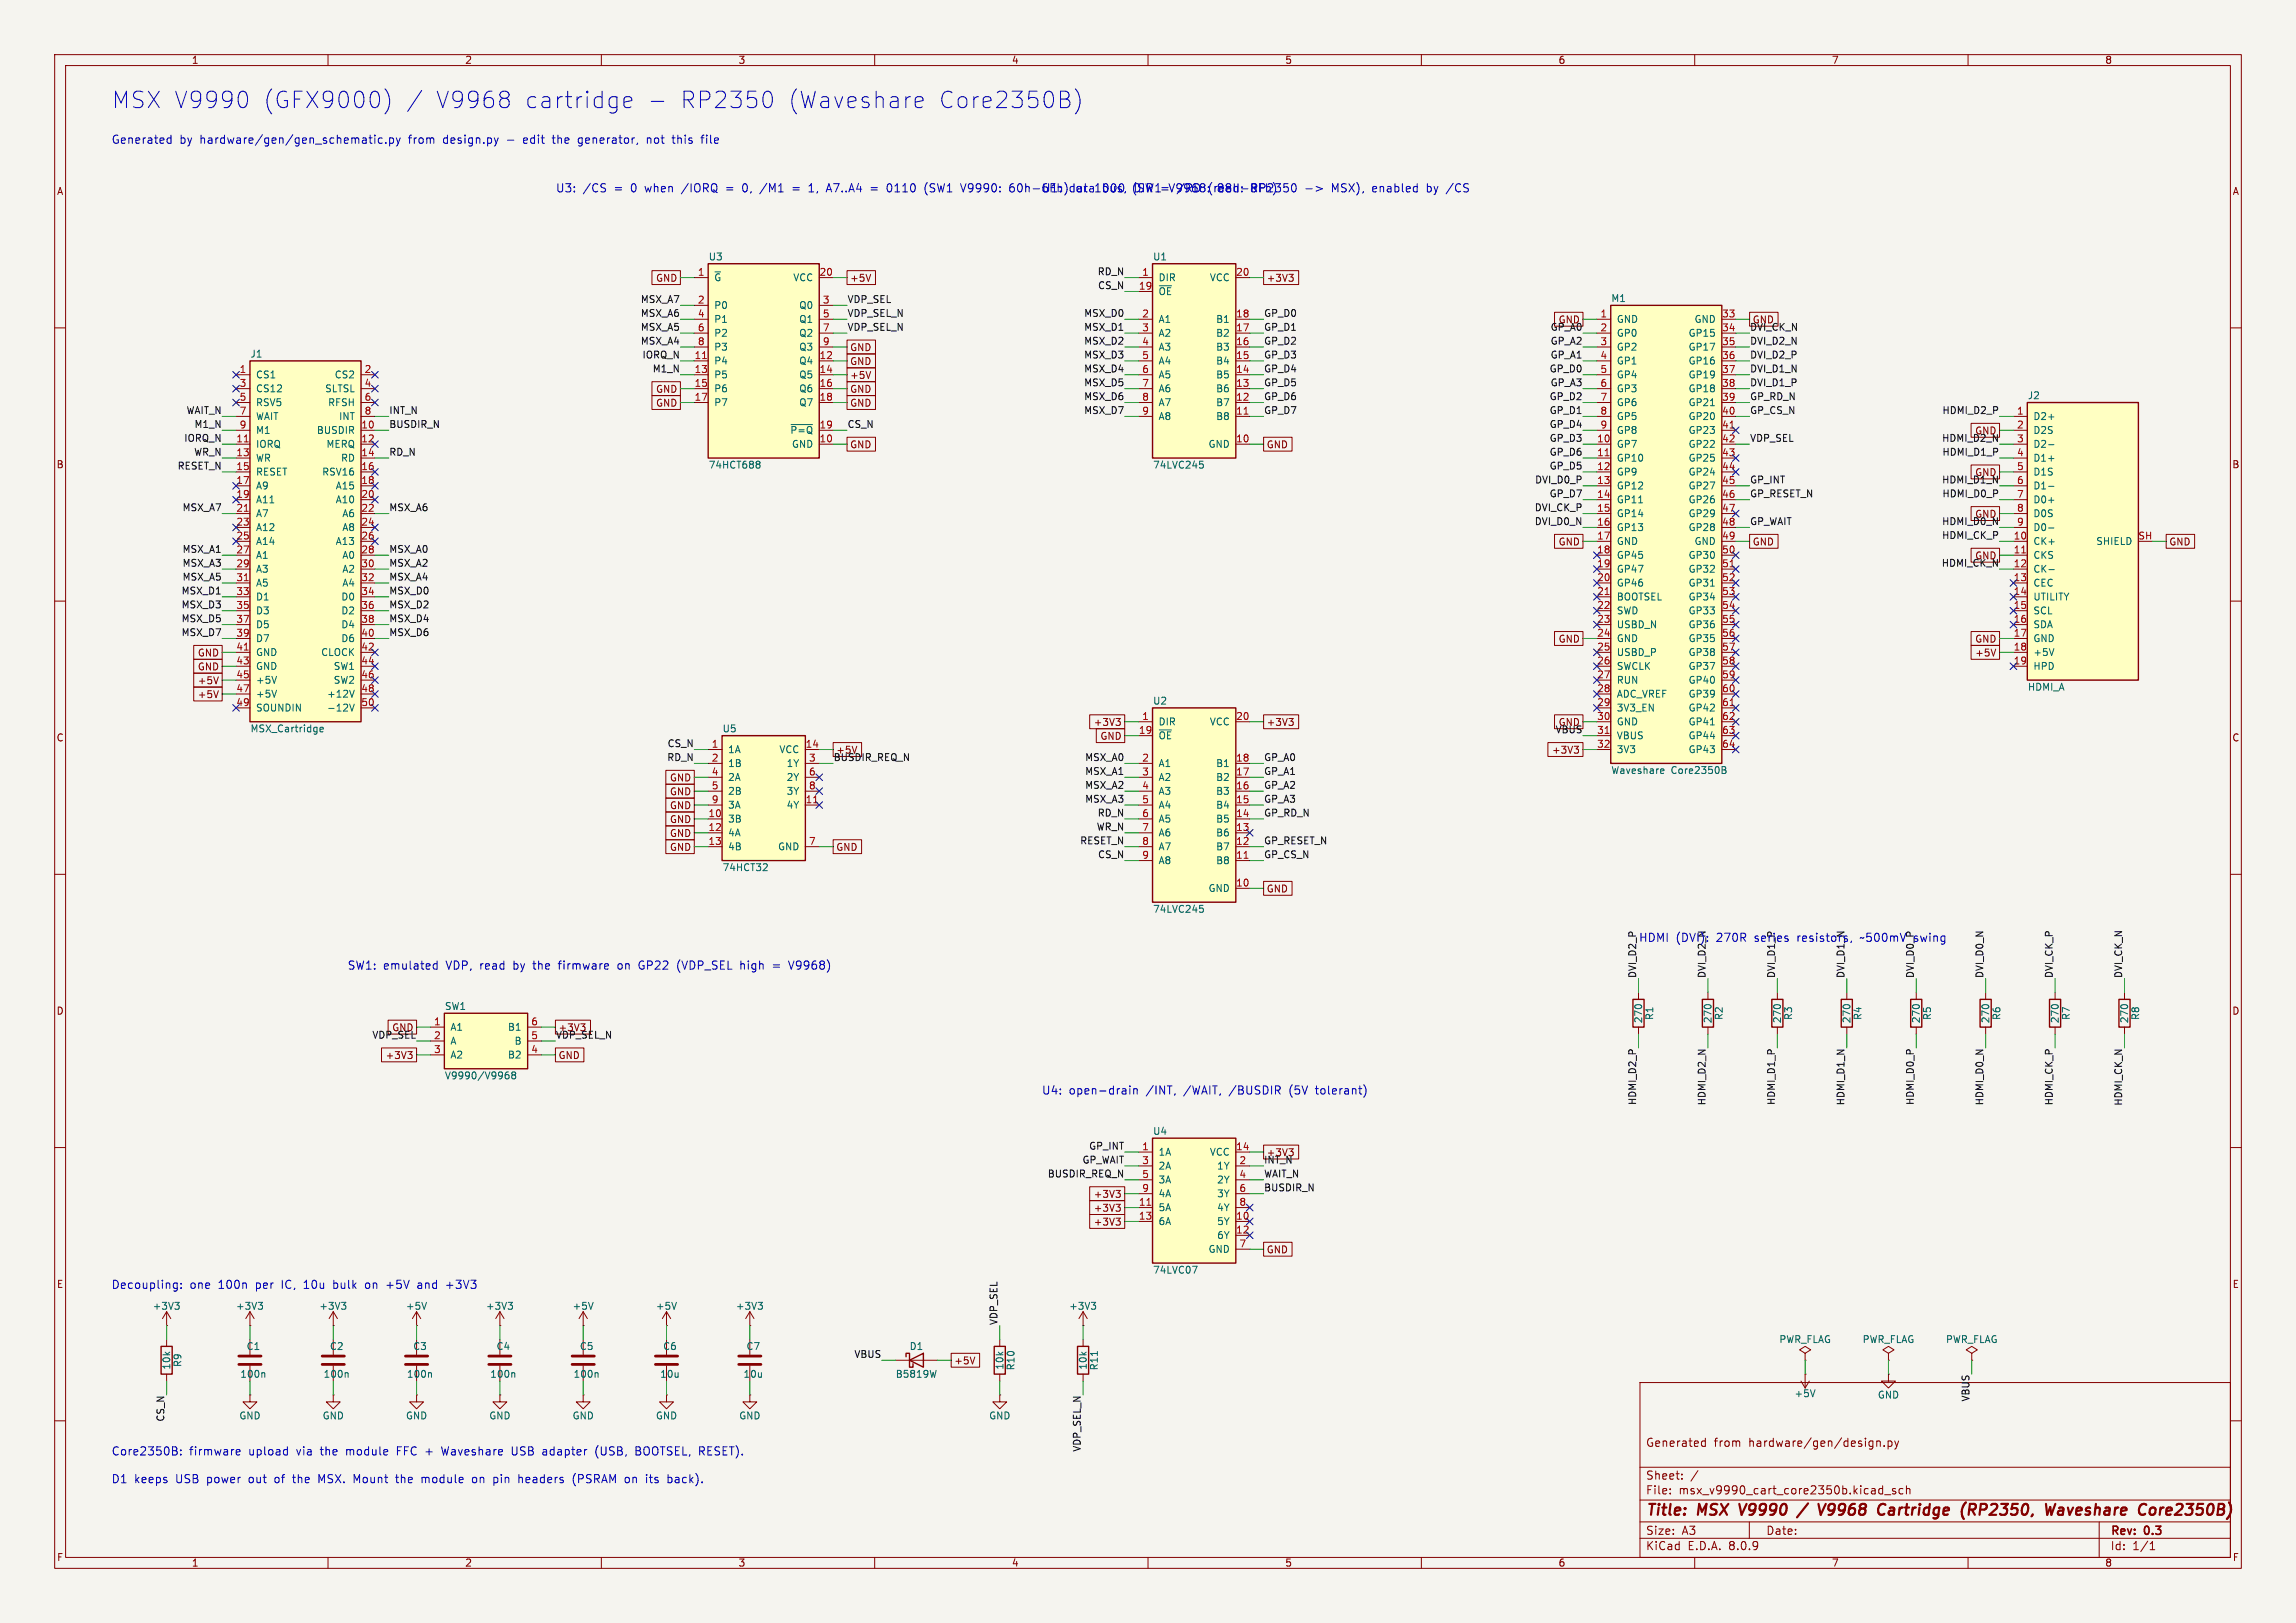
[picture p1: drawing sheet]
<svg xmlns="http://www.w3.org/2000/svg" width="420mm" height="297mm" viewBox="0 0 420 297" stroke-linecap="round" stroke-linejoin="round" font-family="sans-serif">
<defs><g id="words">
<g font-size="4.2" fill="#0000c2">
<text x="20.3" y="20.1">MSX V9990</text>
<text x="47.7" y="20.1">(GFX9000)</text>
<text x="79" y="20.1">V9968</text>
<text x="95.2" y="20.1">cartridge</text>
<text x="123.3" y="20.1">RP2350</text>
<text x="142.9" y="20.1">(Waveshare</text>
<text x="170.3" y="20.1">Core2350B)</text>
</g>
<g font-size="2.8" fill="#840000">
<text x="301" y="277.9">Title:</text>
<text x="310.6" y="277.9">MSX</text>
<text x="319.1" y="277.9">V9990</text>
<text x="335.1" y="277.9">V9968</text>
<text x="346.8" y="277.9">Cartridge</text>
<text x="362.8" y="277.9">(RP2350,</text>
<text x="379.1" y="277.9">Waveshare</text>
<text x="396.9" y="277.9">Core2350B)</text>
</g>
<g font-size="2.1" fill="#0000c2">
<text x="20.3" y="26.4">Generated</text>
<text x="32.8" y="26.4">by</text>
<text x="36.6" y="26.4">hardware/gen/gen_schematic.py</text>
<text x="74.9" y="26.4">from</text>
<text x="81.4" y="26.4">design.py</text>
<text x="93.2" y="26.4">-</text>
<text x="96.3" y="26.4">edit</text>
<text x="101.8" y="26.4">the</text>
<text x="106.6" y="26.4">generator,</text>
<text x="119.4" y="26.4">not</text>
<text x="124.2" y="26.4">this</text>
<text x="129.7" y="26.4">file</text>
<text x="101.6" y="35.3">U3:</text>
<text x="106.6" y="35.3">/CS</text>
<text x="112.4" y="35.3">=</text>
<text x="115.6" y="35.3">0</text>
<text x="118.3" y="35.3">when</text>
<text x="125.2" y="35.3">/IORQ</text>
<text x="133.4" y="35.3">=</text>
<text x="136.6" y="35.3">0,</text>
<text x="140" y="35.3">/M1</text>
<text x="149.2" y="35.3">1,</text>
<text x="152.6" y="35.3">A7..A4</text>
<text x="160.8" y="35.3">=</text>
<text x="163.9" y="35.3">0110</text>
<text x="170.9" y="35.3">(SW1</text>
<text x="177.8" y="35.3">V9990:</text>
<text x="186.8" y="35.3">60h-6Fh)dataor bus,</text>
<text x="190.5" y="35.3">U1:</text>
<text x="202.9" y="35.3">1000DIR =</text>
<text x="209.9" y="35.3">(SW1 /RD</text>
<text x="216.7" y="35.3">V9968:</text>
<text x="221.7" y="35.3">(read:</text>
<text x="225.8" y="35.3">88h-8Fh)</text>
<text x="229.7" y="35.3">RP2350</text>
<text x="239.7" y="35.3">-&gt;</text>
<text x="244.7" y="35.3">MSX),</text>
<text x="252.3" y="35.3">enabled</text>
<text x="262.4" y="35.3">by</text>
<text x="266.2" y="35.3">/CS</text>
<text x="299.7" y="172.5">HDMI (DVI):</text>
<text x="314" y="172.5">270R</text>
<text x="321.1" y="172.5">series</text>
<text x="329.1" y="172.5">resistors,</text>
<text x="340.8" y="172.5">~500mV</text>
<text x="350.7" y="172.5">swing</text>
<text x="63.5" y="177.6">SW1:</text>
<text x="70.1" y="177.6">emulated</text>
<text x="81.7" y="177.6">VDP, read</text>
<text x="94.2" y="177.6">by</text>
<text x="98" y="177.6">the</text>
<text x="102.8" y="177.6">firmware</text>
<text x="113.7" y="177.6">on</text>
<text x="117.8" y="177.6">GP22</text>
<text x="124.9" y="177.6">(VDP_SEL</text>
<text x="136.6" y="177.6">high</text>
<text x="145.9" y="177.6">V9968)</text>
<text x="190.5" y="200.4">U4:</text>
<text x="195.5" y="200.4">open-drain</text>
<text x="209.7" y="200.4">/INT,</text>
<text x="216.8" y="200.4">/WAIT,</text>
<text x="225.2" y="200.4">/BUSDIR</text>
<text x="236.3" y="200.4">(5V</text>
<text x="241.3" y="200.4">tolerant)</text>
<text x="20.3" y="236">Decoupling:</text>
<text x="34.7" y="236">one</text>
<text x="40" y="236">100n</text>
<text x="46.9" y="236">per</text>
<text x="51.8" y="236">IC,</text>
<text x="56" y="236">10u</text>
<text x="61.5" y="236">bulk</text>
<text x="67.6" y="236">on</text>
<text x="71.6" y="236">+5V</text>
<text x="77.4" y="236">and</text>
<text x="82.8" y="236">+3V3</text>
<text x="20.3" y="266.4">Core2350B:</text>
<text x="34.6" y="266.4">firmware</text>
<text x="45.6" y="266.4">upload</text>
<text x="54.4" y="266.4">via</text>
<text x="58.9" y="266.4">the</text>
<text x="63.7" y="266.4">module</text>
<text x="73.2" y="266.4">FFC +</text>
<text x="81.7" y="266.4">Waveshare</text>
<text x="94.7" y="266.4">USB</text>
<text x="100.5" y="266.4">adapter</text>
<text x="110.3" y="266.4">(USB,</text>
<text x="117.8" y="266.4">BOOTSEL, RESET).</text>
<text x="20.3" y="271.5">D1</text>
<text x="24.5" y="271.5">keeps</text>
<text x="32.2" y="271.5">USB</text>
<text x="38" y="271.5">power</text>
<text x="45.8" y="271.5">out</text>
<text x="50.7" y="271.5">of</text>
<text x="54.2" y="271.5">the</text>
<text x="59" y="271.5">MSX.</text>
<text x="65.6" y="271.5">Mount</text>
<text x="73.5" y="271.5">the</text>
<text x="78.3" y="271.5">module</text>
<text x="87.8" y="271.5">on</text>
<text x="91.8" y="271.5">pin</text>
<text x="96.5" y="271.5">headers</text>
<text x="106.6" y="271.5">(PSRAM</text>
<text x="116.3" y="271.5">on</text>
<text x="120.3" y="271.5">its</text>
<text x="124.4" y="271.5">back).</text>
</g>
<g font-size="2.1" fill="#840000">
<text x="301" y="265">Generated</text>
<text x="313.5" y="265">from</text>
<text x="319.9" y="265">hardware/gen/design.py</text>
<text x="301" y="273.7">File:</text>
<text x="301" y="271">Sheet:</text>
<text x="307.1" y="273.7">msx_v9990_cart_core2350b.kicad_sch</text>
<text x="301" y="281.1">Size:</text>
<text x="307.6" y="281.1">A3</text>
<text x="323" y="281.1">Date:</text>
<text x="386" y="281.3">Rev:</text>
<text x="392.4" y="281.3">0.3</text>
<text x="301" y="283.9">KiCad</text>
<text x="308.7" y="283.9">E.D.A.</text>
<text x="316.3" y="283.9">8.0.9</text>
<text x="386" y="283.9">Id:</text>
<text x="390.1" y="283.9">1/1</text>
</g>
<g font-size="1.8" fill="#840000">
<text x="35" y="11.9">1</text>
<text x="85" y="11.9">2</text>
<text x="135" y="11.9">3</text>
<text x="185" y="11.9">4</text>
<text x="235" y="11.9">5</text>
<text x="285" y="11.9">6</text>
<text x="335" y="11.9">7</text>
<text x="385" y="11.9">8</text>
<text x="10.3" y="35.9">A</text>
<text x="408.3" y="35.9">A</text>
<text x="119.9" y="51.8">GND</text>
<text x="155.4" y="51.8">+5V</text>
<text x="231.6" y="51.8">+3V3</text>
<text x="155.4" y="64.5">GND</text>
<text x="155.4" y="67">GND</text>
<text x="155.4" y="69.5">+5V</text>
<text x="119.9" y="72.1">GND</text>
<text x="119.9" y="74.6">GND</text>
<text x="155.4" y="74.6">GND</text>
<text x="155.4" y="72.1">GND</text>
<text x="155.4" y="82.2">GND</text>
<text x="231.6" y="82.2">GND</text>
<text x="10.3" y="85.9">B</text>
<text x="408.2" y="85.9">B</text>
<text x="285" y="100">GND</text>
<text x="320.5" y="100">GND</text>
<text x="396.7" y="100">GND</text>
<text x="285" y="117.8">GND</text>
<text x="361.2" y="117.8">GND</text>
<text x="36.1" y="125.4">+5V</text>
<text x="36.1" y="122.9">GND</text>
<text x="36.1" y="120.3">GND</text>
<text x="361.2" y="120.3">+5V</text>
<text x="36.1" y="128">+5V</text>
<text x="10.3" y="135.9">C</text>
<text x="200" y="133">+3V3</text>
<text x="201.2" y="135.6">GND</text>
<text x="231.6" y="133">+3V3</text>
<text x="408.2" y="135.9">C</text>
<text x="122.4" y="143.2">GND</text>
<text x="283.8" y="138.1">+3V3</text>
<text x="122.4" y="148.3">GND</text>
<text x="122.4" y="145.7">GND</text>
<text x="122.4" y="155.9">GND</text>
<text x="122.4" y="153.4">GND</text>
<text x="122.4" y="150.8">GND</text>
<text x="152.9" y="155.9">GND</text>
<text x="231.6" y="163.5">GND</text>
<text x="10.3" y="185.9">D</text>
<text x="408.2" y="185.9">D</text>
<text x="70.4" y="194">+3V3</text>
<text x="102.1" y="194">GND</text>
<text x="200" y="221.9">+3V3</text>
<text x="200" y="219.4">+3V3</text>
<text x="200" y="224.5">+3V3</text>
<text x="231.6" y="229.6">GND</text>
<text x="10.3" y="235.9">E</text>
<text x="408.3" y="235.9">E</text>
<text x="174.5" y="249.9">+5V</text>
<text x="10.3" y="285.9">F</text>
<text x="35" y="286.9">1</text>
<text x="85" y="286.9">2</text>
<text x="135" y="286.9">3</text>
<text x="185" y="286.9">4</text>
<text x="235" y="286.9">5</text>
<text x="285" y="286.9">6</text>
<text x="335" y="286.9">7</text>
<text x="385" y="286.9">8</text>
<text x="408.3" y="285.9">F</text>
</g>
<g font-size="1.8" fill="#006464">
<text x="129.5" y="47.9">U3</text>
<text x="210.8" y="47.9">U1</text>
<text x="130.6" y="51.7">~{G}</text>
<text x="145" y="51.7">VCC</text>
<text x="211.8" y="51.7">DIR</text>
<text x="221.2" y="51.7">VCC</text>
<text x="130.6" y="56.7">P0</text>
<text x="130.6" y="59.3">P1</text>
<text x="146.1" y="56.7">Q0</text>
<text x="146.1" y="59.3">Q1</text>
<text x="211.8" y="54.2">~{OE}</text>
<text x="211.8" y="59.3">A1</text>
<text x="222.4" y="59.3">B1</text>
<text x="294.6" y="55.5">M1</text>
<text x="295.7" y="59.3">GND</text>
<text x="309.9" y="59.3">GND</text>
<text x="45.7" y="65.6">J1</text>
<text x="130.6" y="61.8">P2</text>
<text x="130.6" y="64.4">P3</text>
<text x="146.1" y="61.8">Q2</text>
<text x="146.1" y="64.4">Q3</text>
<text x="211.8" y="61.8">A2</text>
<text x="211.8" y="64.4">A3</text>
<text x="222.4" y="64.4">B3</text>
<text x="222.4" y="61.8">B2</text>
<text x="295.7" y="61.8">GP0</text>
<text x="295.7" y="64.4">GP2</text>
<text x="308.8" y="61.8">GP15</text>
<text x="308.8" y="64.4">GP17</text>
<text x="46.7" y="69.4">CS1</text>
<text x="46.7" y="72">CS12</text>
<text x="59.4" y="72">SLTSL</text>
<text x="61.1" y="69.4">CS2</text>
<text x="130.6" y="66.9">P4</text>
<text x="130.6" y="69.4">P5</text>
<text x="130.6" y="72">P6</text>
<text x="146.1" y="66.9">Q4</text>
<text x="146.1" y="69.4">Q5</text>
<text x="146.1" y="72">Q6</text>
<text x="211.8" y="66.9">A4</text>
<text x="211.8" y="69.4">A5</text>
<text x="211.8" y="72">A6</text>
<text x="222.4" y="72">B6</text>
<text x="222.4" y="69.4">B5</text>
<text x="222.4" y="66.9">B4</text>
<text x="295.7" y="66.9">GP1</text>
<text x="295.7" y="69.4">GP4</text>
<text x="295.7" y="72">GP3</text>
<text x="308.8" y="66.9">GP16</text>
<text x="308.8" y="69.4">GP19</text>
<text x="308.8" y="72">GP18</text>
<text x="46.7" y="74.5">RSV5</text>
<text x="46.7" y="77.1">WAIT</text>
<text x="59.9" y="74.5">RFSH</text>
<text x="61.9" y="77.1">INT</text>
<text x="130.6" y="74.5">P7</text>
<text x="146.1" y="74.5">Q7</text>
<text x="211.8" y="74.5">A7</text>
<text x="211.8" y="77.1">A8</text>
<text x="222.4" y="77.1">B8</text>
<text x="222.4" y="74.5">B7</text>
<text x="295.7" y="74.5">GP6</text>
<text x="295.7" y="77.1">GP5</text>
<text x="308.8" y="74.5">GP21</text>
<text x="308.8" y="77.1">GP20</text>
<text x="370.8" y="73.3">J2</text>
<text x="371.9" y="77.1">D2+</text>
<text x="46.7" y="82.1">IORQ</text>
<text x="46.7" y="79.6">M1</text>
<text x="57.9" y="79.6">BUSDIR</text>
<text x="59.6" y="82.1">MERQ</text>
<text x="144.5" y="79.6">~{P=Q}</text>
<text x="144.8" y="82.1">GND</text>
<text x="221" y="82.1">GND</text>
<text x="295.7" y="82.1">GP7</text>
<text x="295.7" y="79.6">GP8</text>
<text x="308.8" y="79.6">GP23</text>
<text x="308.8" y="82.1">GP22</text>
<text x="371.9" y="79.6">D2S</text>
<text x="371.9" y="82.1">D2-</text>
<text x="46.7" y="84.7">WR</text>
<text x="46.7" y="87.2">RESET</text>
<text x="46.7" y="89.8">A9</text>
<text x="58.8" y="87.2">RSV16</text>
<text x="61.3" y="89.8">A15</text>
<text x="62.3" y="84.7">RD</text>
<text x="129.5" y="86">74HCT688</text>
<text x="210.8" y="86">74LVC245</text>
<text x="295.7" y="84.7">GP10</text>
<text x="295.7" y="87.2">GP9</text>
<text x="295.7" y="89.8">GP12</text>
<text x="308.8" y="84.7">GP25</text>
<text x="308.8" y="87.2">GP24</text>
<text x="308.8" y="89.8">GP27</text>
<text x="371.9" y="84.7">D1+</text>
<text x="371.9" y="87.2">D1S</text>
<text x="371.9" y="89.8">D1-</text>
<text x="46.7" y="92.3">A11</text>
<text x="46.7" y="94.8">A7</text>
<text x="61.3" y="92.3">A10</text>
<text x="62.5" y="94.8">A6</text>
<text x="295.7" y="92.3">GP11</text>
<text x="295.7" y="94.8">GP14</text>
<text x="308.8" y="92.3">GP26</text>
<text x="308.8" y="94.8">GP29</text>
<text x="371.9" y="92.3">D0+</text>
<text x="371.9" y="94.8">D0S</text>
<text x="46.7" y="97.4">A12</text>
<text x="46.7" y="99.9">A14</text>
<text x="61.3" y="99.9">A13</text>
<text x="62.5" y="97.4">A8</text>
<text x="295.7" y="97.4">GP13</text>
<text x="295.7" y="99.9">GND</text>
<text x="308.8" y="97.4">GP28</text>
<text x="309.9" y="99.9">GND</text>
<text x="371.9" y="99.9">CK+</text>
<text x="371.9" y="97.4">D0-</text>
<text x="383.3" y="99.9">SHIELD</text>
<text x="46.7" y="102.5">A1</text>
<text x="46.7" y="105">A3</text>
<text x="46.7" y="107.5">A5</text>
<text x="62.5" y="102.5">A0</text>
<text x="62.5" y="105">A2</text>
<text x="62.5" y="107.5">A4</text>
<text x="295.7" y="102.5">GP45</text>
<text x="295.7" y="105">GP47</text>
<text x="295.7" y="107.5">GP46</text>
<text x="308.8" y="102.5">GP30</text>
<text x="308.8" y="105">GP32</text>
<text x="308.8" y="107.5">GP31</text>
<text x="371.9" y="102.5">CKS</text>
<text x="371.9" y="105">CK-</text>
<text x="371.9" y="107.5">CEC</text>
<text x="46.7" y="110.1">D1</text>
<text x="46.7" y="112.6">D3</text>
<text x="62.3" y="110.1">D0</text>
<text x="62.3" y="112.6">D2</text>
<text x="295.7" y="110.1">BOOTSEL</text>
<text x="295.7" y="112.6">SWD</text>
<text x="308.8" y="110.1">GP34</text>
<text x="308.8" y="112.6">GP33</text>
<text x="371.9" y="110.1">UTILITY</text>
<text x="371.9" y="112.6">SCL</text>
<text x="46.7" y="115.2">D5</text>
<text x="46.7" y="117.7">D7</text>
<text x="62.3" y="115.2">D4</text>
<text x="62.3" y="117.7">D6</text>
<text x="295.7" y="115.2">USBD_N</text>
<text x="295.7" y="117.7">GND</text>
<text x="308.8" y="115.2">GP36</text>
<text x="308.8" y="117.7">GP35</text>
<text x="371.9" y="115.2">SDA</text>
<text x="371.9" y="117.7">GND</text>
<text x="46.7" y="120.2">GND</text>
<text x="46.7" y="122.8">GND</text>
<text x="46.7" y="125.3">+5V</text>
<text x="58.7" y="120.2">CLOCK</text>
<text x="61" y="122.8">SW1</text>
<text x="61" y="125.3">SW2</text>
<text x="295.7" y="120.2">USBD_P</text>
<text x="295.7" y="122.8">SWCLK</text>
<text x="295.7" y="125.3">RUN</text>
<text x="308.8" y="120.2">GP38</text>
<text x="308.8" y="122.8">GP37</text>
<text x="308.8" y="125.3">GP40</text>
<text x="371.9" y="120.2">+5V</text>
<text x="371.9" y="122.8">HPD</text>
<text x="46.7" y="127.9">+5V</text>
<text x="46.7" y="130.4">SOUNDIN</text>
<text x="59.7" y="127.9">+12V</text>
<text x="59.7" y="130.4">-12V</text>
<text x="210.8" y="129.1">U2</text>
<text x="295.7" y="127.9">ADC_VREF</text>
<text x="295.7" y="130.4">3V3_EN</text>
<text x="308.8" y="127.9">GP39</text>
<text x="308.8" y="130.4">GP42</text>
<text x="370.8" y="126.6">HDMI_A</text>
<text x="45.7" y="134.2">MSX_Cartridge</text>
<text x="132.1" y="134.2">U5</text>
<text x="211.8" y="132.9">DIR</text>
<text x="211.8" y="135.5">~{OE}</text>
<text x="221.2" y="132.9">VCC</text>
<text x="295.7" y="132.9">GND</text>
<text x="295.7" y="135.5">VBUS</text>
<text x="308.8" y="132.9">GP41</text>
<text x="308.8" y="135.5">GP44</text>
<text x="133.1" y="138">1A</text>
<text x="133.1" y="140.6">1B</text>
<text x="133.1" y="143.1">2A</text>
<text x="142.5" y="138">VCC</text>
<text x="143.8" y="140.6">1Y</text>
<text x="143.8" y="143.1">2Y</text>
<text x="211.8" y="140.6">A1</text>
<text x="211.8" y="143.1">A2</text>
<text x="222.4" y="143.1">B2</text>
<text x="222.4" y="140.6">B1</text>
<text x="294.6" y="141.8">Waveshare</text>
<text x="295.7" y="138">3V3</text>
<text x="305.7" y="141.8">Core2350B</text>
<text x="308.8" y="138">GP43</text>
<text x="133.1" y="145.6">2B</text>
<text x="133.1" y="148.2">3A</text>
<text x="143.8" y="148.2">4Y</text>
<text x="143.8" y="145.6">3Y</text>
<text x="211.8" y="145.6">A3</text>
<text x="211.8" y="148.2">A4</text>
<text x="222.4" y="148.2">B4</text>
<text x="222.4" y="145.6">B3</text>
<text x="133.1" y="150.7">3B</text>
<text x="133.1" y="153.3">4A</text>
<text x="133.1" y="155.8">4B</text>
<text x="142.2" y="155.8">GND</text>
<text x="211.8" y="150.7">A5</text>
<text x="211.8" y="153.3">A6</text>
<text x="211.8" y="155.8">A7</text>
<text x="222.4" y="155.8">B7</text>
<text x="222.4" y="153.3">B6</text>
<text x="222.4" y="150.7">B5</text>
<text x="132.1" y="159.6">74HCT32</text>
<text x="211.8" y="158.3">A8</text>
<text x="222.4" y="158.3">B8</text>
<text x="210.8" y="167.2">74LVC245</text>
<text x="221" y="163.4">GND</text>
<text x="81.3" y="185">SW1</text>
<text x="82.3" y="188.8">A1</text>
<text x="82.3" y="191.4">A</text>
<text x="92.8" y="188.8">B1</text>
<text x="94" y="191.4">B</text>
<text x="300.6" y="187.3" transform="rotate(-90 300.6 187.3)">270</text>
<text x="302.6" y="186.8" transform="rotate(-90 302.6 186.8)">R1</text>
<text x="313.3" y="187.3" transform="rotate(-90 313.3 187.3)">270</text>
<text x="315.3" y="186.8" transform="rotate(-90 315.3 186.8)">R2</text>
<text x="326" y="187.3" transform="rotate(-90 326 187.3)">270</text>
<text x="328" y="186.8" transform="rotate(-90 328 186.8)">R3</text>
<text x="338.7" y="187.3" transform="rotate(-90 338.7 187.3)">270</text>
<text x="340.7" y="186.8" transform="rotate(-90 340.7 186.8)">R4</text>
<text x="351.4" y="187.3" transform="rotate(-90 351.4 187.3)">270</text>
<text x="353.4" y="186.8" transform="rotate(-90 353.4 186.8)">R5</text>
<text x="364.1" y="187.3" transform="rotate(-90 364.1 187.3)">270</text>
<text x="366.1" y="186.8" transform="rotate(-90 366.1 186.8)">R6</text>
<text x="376.8" y="187.3" transform="rotate(-90 376.8 187.3)">270</text>
<text x="378.8" y="186.8" transform="rotate(-90 378.8 186.8)">R7</text>
<text x="389.5" y="187.3" transform="rotate(-90 389.5 187.3)">270</text>
<text x="391.5" y="186.8" transform="rotate(-90 391.5 186.8)">R8</text>
<text x="81.3" y="197.7">V9990/V9968</text>
<text x="82.3" y="193.9">A2</text>
<text x="92.8" y="193.9">B2</text>
<text x="210.8" y="207.9">U4</text>
<text x="211.8" y="211.7">1A</text>
<text x="211.8" y="214.2">2A</text>
<text x="221.2" y="211.7">VCC</text>
<text x="222.5" y="214.2">1Y</text>
<text x="211.8" y="221.8">5A</text>
<text x="211.8" y="216.8">3A</text>
<text x="211.8" y="219.3">4A</text>
<text x="222.5" y="216.8">2Y</text>
<text x="222.5" y="219.3">3Y</text>
<text x="222.5" y="221.8">4Y</text>
<text x="211.8" y="224.4">6A</text>
<text x="222.5" y="224.4">5Y</text>
<text x="222.5" y="226.9">6Y</text>
<text x="210.8" y="233.3">74LVC07</text>
<text x="221" y="229.5">GND</text>
<text x="27.8" y="239.9">+3V3</text>
<text x="43.1" y="239.9">+3V3</text>
<text x="58.3" y="239.9">+3V3</text>
<text x="74.2" y="239.9">+5V</text>
<text x="88.8" y="239.9">+3V3</text>
<text x="104.6" y="239.9">+5V</text>
<text x="119.9" y="239.9">+5V</text>
<text x="134.5" y="239.9">+3V3</text>
<text x="195.5" y="239.9">+3V3</text>
<text x="325.4" y="246">PWR_FLAG</text>
<text x="340.6" y="246">PWR_FLAG</text>
<text x="355.9" y="246">PWR_FLAG</text>
<text x="31.3" y="250.7" transform="rotate(-90 31.3 250.7)">10k</text>
<text x="33.4" y="250.3" transform="rotate(-90 33.4 250.3)">R9</text>
<text x="45" y="247.2">C1</text>
<text x="60.3" y="247.2">C2</text>
<text x="75.5" y="247.2">C3</text>
<text x="90.7" y="247.2">C4</text>
<text x="106" y="247.2">C5</text>
<text x="121.2" y="247.2">C6</text>
<text x="136.5" y="247.2">C7</text>
<text x="166.3" y="247.2">D1</text>
<text x="183.7" y="250.7" transform="rotate(-90 183.7 250.7)">10k</text>
<text x="185.8" y="250.9" transform="rotate(-90 185.8 250.9)">R10</text>
<text x="199" y="250.7" transform="rotate(-90 199 250.7)">10k</text>
<text x="201" y="250.9" transform="rotate(-90 201 250.9)">R11</text>
<text x="43.9" y="252.3">100n</text>
<text x="59.1" y="252.3">100n</text>
<text x="74.3" y="252.3">100n</text>
<text x="89.6" y="252.3">100n</text>
<text x="104.8" y="252.3">100n</text>
<text x="120.7" y="252.3">10u</text>
<text x="135.9" y="252.3">10u</text>
<text x="163.8" y="252.3">B5819W</text>
<text x="328.2" y="255.9">+5V</text>
<text x="343.4" y="256.1">GND</text>
<text x="43.7" y="259.9">GND</text>
<text x="58.9" y="259.9">GND</text>
<text x="74.2" y="259.9">GND</text>
<text x="89.4" y="259.9">GND</text>
<text x="104.6" y="259.9">GND</text>
<text x="119.9" y="259.9">GND</text>
<text x="135.1" y="259.9">GND</text>
<text x="180.8" y="259.9">GND</text>
</g>
<g font-size="1.8" fill="#a90000">
<text x="127.6" y="50.5">1</text>
<text x="149.8" y="50.5">20</text>
<text x="208.2" y="53.1">19</text>
<text x="208.8" y="50.5">1</text>
<text x="226" y="50.5">20</text>
<text x="127.6" y="55.6">2</text>
<text x="127.6" y="58.2">4</text>
<text x="150.4" y="55.6">3</text>
<text x="150.4" y="58.2">5</text>
<text x="208.8" y="58.2">2</text>
<text x="226" y="58.2">18</text>
<text x="292.7" y="58.2">1</text>
<text x="314.9" y="58.2">33</text>
<text x="127" y="65.8">11</text>
<text x="127.6" y="60.7">6</text>
<text x="127.6" y="63.2">8</text>
<text x="149.8" y="65.8">12</text>
<text x="150.4" y="60.7">7</text>
<text x="150.4" y="63.2">9</text>
<text x="208.8" y="60.7">3</text>
<text x="208.8" y="63.2">4</text>
<text x="208.8" y="65.8">5</text>
<text x="226" y="65.8">15</text>
<text x="226" y="63.2">16</text>
<text x="226" y="60.7">17</text>
<text x="292.7" y="60.7">2</text>
<text x="292.7" y="63.2">3</text>
<text x="292.7" y="65.8">4</text>
<text x="314.9" y="60.7">34</text>
<text x="314.9" y="63.2">35</text>
<text x="314.9" y="65.8">36</text>
<text x="43.7" y="68.3">1</text>
<text x="43.7" y="70.9">3</text>
<text x="66.6" y="68.3">2</text>
<text x="66.6" y="70.9">4</text>
<text x="127" y="68.3">13</text>
<text x="127" y="70.9">15</text>
<text x="149.8" y="68.3">14</text>
<text x="149.8" y="70.9">16</text>
<text x="208.8" y="68.3">6</text>
<text x="208.8" y="70.9">7</text>
<text x="226" y="70.9">13</text>
<text x="226" y="68.3">14</text>
<text x="292.7" y="68.3">5</text>
<text x="292.7" y="70.9">6</text>
<text x="314.9" y="68.3">37</text>
<text x="314.9" y="70.9">38</text>
<text x="43.7" y="73.4">5</text>
<text x="43.7" y="75.9">7</text>
<text x="66.6" y="73.4">6</text>
<text x="66.6" y="75.9">8</text>
<text x="127" y="73.4">17</text>
<text x="149.8" y="73.4">18</text>
<text x="208.8" y="73.4">8</text>
<text x="208.8" y="75.9">9</text>
<text x="226" y="75.9">11</text>
<text x="226" y="73.4">12</text>
<text x="292.7" y="73.4">7</text>
<text x="292.7" y="75.9">8</text>
<text x="314.9" y="73.4">39</text>
<text x="314.9" y="75.9">40</text>
<text x="368.9" y="75.9">1</text>
<text x="43.1" y="81">11</text>
<text x="43.1" y="83.6">13</text>
<text x="43.7" y="78.5">9</text>
<text x="66" y="78.5">10</text>
<text x="66" y="81">12</text>
<text x="66" y="83.6">14</text>
<text x="149.8" y="81">10</text>
<text x="149.8" y="78.5">19</text>
<text x="226" y="81">10</text>
<text x="292.1" y="81">10</text>
<text x="292.1" y="83.6">11</text>
<text x="292.7" y="78.5">9</text>
<text x="314.9" y="78.5">41</text>
<text x="314.9" y="81">42</text>
<text x="314.9" y="83.6">43</text>
<text x="368.9" y="78.5">2</text>
<text x="368.9" y="81">3</text>
<text x="368.9" y="83.6">4</text>
<text x="43.1" y="86.1">15</text>
<text x="43.1" y="88.6">17</text>
<text x="66" y="86.1">16</text>
<text x="66" y="88.6">18</text>
<text x="292.1" y="86.1">12</text>
<text x="292.1" y="88.6">13</text>
<text x="314.9" y="86.1">44</text>
<text x="314.9" y="88.6">45</text>
<text x="368.9" y="86.1">5</text>
<text x="368.9" y="88.6">6</text>
<text x="43.1" y="91.2">19</text>
<text x="43.1" y="93.7">21</text>
<text x="66" y="91.2">20</text>
<text x="66" y="93.7">22</text>
<text x="292.1" y="91.2">14</text>
<text x="292.1" y="93.7">15</text>
<text x="314.9" y="91.2">46</text>
<text x="314.9" y="93.7">47</text>
<text x="368.9" y="91.2">7</text>
<text x="368.9" y="93.7">8</text>
<text x="43.1" y="96.3">23</text>
<text x="43.1" y="98.8">25</text>
<text x="43.1" y="101.3">27</text>
<text x="66" y="96.3">24</text>
<text x="66" y="98.8">26</text>
<text x="66" y="101.3">28</text>
<text x="292.1" y="96.3">16</text>
<text x="292.1" y="98.8">17</text>
<text x="292.1" y="101.3">18</text>
<text x="314.9" y="96.3">48</text>
<text x="314.9" y="98.8">49</text>
<text x="314.9" y="101.3">50</text>
<text x="368.3" y="98.8">10</text>
<text x="368.3" y="101.3">11</text>
<text x="368.9" y="96.3">9</text>
<text x="391.1" y="98.8">SH</text>
<text x="43.1" y="103.9">29</text>
<text x="43.1" y="106.4">31</text>
<text x="66" y="103.9">30</text>
<text x="66" y="106.4">32</text>
<text x="292.1" y="103.9">19</text>
<text x="292.1" y="106.4">20</text>
<text x="314.9" y="103.9">51</text>
<text x="314.9" y="106.4">52</text>
<text x="368.3" y="103.9">12</text>
<text x="368.3" y="106.4">13</text>
<text x="43.1" y="109">33</text>
<text x="43.1" y="111.5">35</text>
<text x="66" y="109">34</text>
<text x="66" y="111.5">36</text>
<text x="292.1" y="109">21</text>
<text x="292.1" y="111.5">22</text>
<text x="314.9" y="109">53</text>
<text x="314.9" y="111.5">54</text>
<text x="368.3" y="109">14</text>
<text x="368.3" y="111.5">15</text>
<text x="43.1" y="114">37</text>
<text x="43.1" y="116.6">39</text>
<text x="43.1" y="119.1">41</text>
<text x="66" y="114">38</text>
<text x="66" y="116.6">40</text>
<text x="66" y="119.1">42</text>
<text x="292.1" y="114">23</text>
<text x="292.1" y="116.6">24</text>
<text x="292.1" y="119.1">25</text>
<text x="314.9" y="114">55</text>
<text x="314.9" y="116.6">56</text>
<text x="314.9" y="119.1">57</text>
<text x="368.3" y="114">16</text>
<text x="368.3" y="116.6">17</text>
<text x="368.3" y="119.1">18</text>
<text x="43.1" y="121.7">43</text>
<text x="43.1" y="124.2">45</text>
<text x="66" y="121.7">44</text>
<text x="66" y="124.2">46</text>
<text x="292.1" y="121.7">26</text>
<text x="292.1" y="124.2">27</text>
<text x="314.9" y="121.7">58</text>
<text x="314.9" y="124.2">59</text>
<text x="368.3" y="121.7">19</text>
<text x="43.1" y="126.7">47</text>
<text x="43.1" y="129.3">49</text>
<text x="66" y="126.7">48</text>
<text x="66" y="129.3">50</text>
<text x="208.8" y="131.8">1</text>
<text x="226" y="131.8">20</text>
<text x="292.1" y="126.7">28</text>
<text x="292.1" y="129.3">29</text>
<text x="292.1" y="131.8">30</text>
<text x="314.9" y="126.7">60</text>
<text x="314.9" y="129.3">61</text>
<text x="314.9" y="131.8">62</text>
<text x="130.1" y="136.9">1</text>
<text x="147.3" y="136.9">14</text>
<text x="208.2" y="134.4">19</text>
<text x="292.1" y="134.4">31</text>
<text x="292.1" y="136.9">32</text>
<text x="314.9" y="134.4">63</text>
<text x="314.9" y="136.9">64</text>
<text x="130.1" y="139.4">2</text>
<text x="130.1" y="142">4</text>
<text x="147.9" y="139.4">3</text>
<text x="147.9" y="142">6</text>
<text x="208.8" y="139.4">2</text>
<text x="208.8" y="142">3</text>
<text x="226" y="142">17</text>
<text x="226" y="139.4">18</text>
<text x="129.5" y="149.6">10</text>
<text x="130.1" y="144.5">5</text>
<text x="130.1" y="147.1">9</text>
<text x="147.3" y="147.1">11</text>
<text x="147.9" y="144.5">8</text>
<text x="208.8" y="144.5">4</text>
<text x="208.8" y="147.1">5</text>
<text x="208.8" y="149.6">6</text>
<text x="226" y="149.6">14</text>
<text x="226" y="147.1">15</text>
<text x="226" y="144.5">16</text>
<text x="129.5" y="152.1">12</text>
<text x="129.5" y="154.7">13</text>
<text x="147.9" y="154.7">7</text>
<text x="208.8" y="152.1">7</text>
<text x="208.8" y="154.7">8</text>
<text x="226" y="154.7">12</text>
<text x="226" y="152.1">13</text>
<text x="208.8" y="157.2">9</text>
<text x="226" y="157.2">11</text>
<text x="226" y="162.3">10</text>
<text x="79.3" y="187.7">1</text>
<text x="79.3" y="190.2">2</text>
<text x="97.1" y="190.2">5</text>
<text x="97.1" y="187.7">6</text>
<text x="79.3" y="192.8">3</text>
<text x="97.1" y="192.8">4</text>
<text x="208.8" y="210.6">1</text>
<text x="208.8" y="213.1">3</text>
<text x="208.8" y="215.6">5</text>
<text x="226" y="210.6">14</text>
<text x="226.6" y="213.1">2</text>
<text x="226.6" y="215.6">4</text>
<text x="208.2" y="220.7">11</text>
<text x="208.8" y="218.2">9</text>
<text x="226.6" y="218.2">6</text>
<text x="226.6" y="220.7">8</text>
<text x="208.2" y="223.3">13</text>
<text x="226" y="223.3">10</text>
<text x="226" y="225.8">12</text>
<text x="226.6" y="228.3">7</text>
</g>
<g font-size="1.8" fill="#0f0f0f">
<text x="200.7" y="50.5">RD_N</text>
<text x="200.8" y="53">CS_N</text>
<text x="117.1" y="55.5">MSX_A7</text>
<text x="117.1" y="58.1">MSX_A6</text>
<text x="154.9" y="55.5">VDP_SEL</text>
<text x="154.9" y="58.1">VDP_SEL_N</text>
<text x="198.2" y="58.1">MSX_D0</text>
<text x="231.1" y="58.1">GP_D0</text>
<text x="285" y="59.4">GND</text>
<text x="320.5" y="59.4">GND</text>
<text x="117.1" y="60.6">MSX_A5</text>
<text x="117.1" y="63.2">MSX_A4</text>
<text x="117.4" y="65.7">IORQ_N</text>
<text x="154.9" y="60.6">VDP_SEL_N</text>
<text x="198.2" y="65.7">MSX_D3</text>
<text x="198.2" y="63.2">MSX_D2</text>
<text x="198.2" y="60.6">MSX_D1</text>
<text x="231.1" y="60.6">GP_D1</text>
<text x="231.1" y="63.2">GP_D2</text>
<text x="231.1" y="65.7">GP_D3</text>
<text x="283.6" y="60.6">GP_A0</text>
<text x="283.6" y="63.2">GP_A2</text>
<text x="283.6" y="65.7">GP_A1</text>
<text x="320" y="60.6">DVI_CK_N</text>
<text x="320" y="63.2">DVI_D2_N</text>
<text x="320" y="65.7">DVI_D2_P</text>
<text x="119.3" y="68.2">M1_N</text>
<text x="198.2" y="70.8">MSX_D5</text>
<text x="198.2" y="68.2">MSX_D4</text>
<text x="231.1" y="68.2">GP_D4</text>
<text x="231.1" y="70.8">GP_D5</text>
<text x="283.4" y="68.2">GP_D0</text>
<text x="283.6" y="70.8">GP_A3</text>
<text x="320" y="70.8">DVI_D1_P</text>
<text x="320" y="68.2">DVI_D1_N</text>
<text x="34" y="75.9">WAIT_N</text>
<text x="71.1" y="75.9">INT_N</text>
<text x="198.2" y="75.9">MSX_D7</text>
<text x="198.2" y="73.3">MSX_D6</text>
<text x="231.1" y="73.3">GP_D6</text>
<text x="231.1" y="75.9">GP_D7</text>
<text x="283.4" y="73.3">GP_D2</text>
<text x="283.4" y="75.9">GP_D1</text>
<text x="320" y="73.3">GP_RD_N</text>
<text x="320" y="75.9">GP_CS_N</text>
<text x="355.2" y="75.9">HDMI_D2_P</text>
<text x="33.6" y="80.9">IORQ_N</text>
<text x="35.4" y="83.5">WR_N</text>
<text x="35.5" y="78.4">M1_N</text>
<text x="71.1" y="83.5">RD_N</text>
<text x="71.1" y="78.4">BUSDIR_N</text>
<text x="154.9" y="78.4">CS_N</text>
<text x="283.4" y="80.9">GP_D3</text>
<text x="283.4" y="83.5">GP_D6</text>
<text x="283.4" y="78.4">GP_D4</text>
<text x="320" y="80.9">VDP_SEL</text>
<text x="355.2" y="80.9">HDMI_D2_N</text>
<text x="355.2" y="83.5">HDMI_D1_P</text>
<text x="361.2" y="79.7">GND</text>
<text x="32.4" y="86">RESET_N</text>
<text x="280.7" y="88.6">DVI_D0_P</text>
<text x="283.4" y="86">GP_D5</text>
<text x="320" y="88.6">GP_INT</text>
<text x="355.2" y="88.6">HDMI_D1_N</text>
<text x="361.2" y="87.3">GND</text>
<text x="33.3" y="93.6">MSX_A7</text>
<text x="71.1" y="93.6">MSX_A6</text>
<text x="280.6" y="93.6">DVI_CK_P</text>
<text x="283.4" y="91.1">GP_D7</text>
<text x="320" y="91.1">GP_RESET_N</text>
<text x="355.2" y="91.1">HDMI_D0_P</text>
<text x="361.2" y="94.9">GND</text>
<text x="33.3" y="101.3">MSX_A1</text>
<text x="71.1" y="101.3">MSX_A0</text>
<text x="280.6" y="96.2">DVI_D0_N</text>
<text x="320" y="96.2">GP_WAIT</text>
<text x="355.2" y="96.2">HDMI_D0_N</text>
<text x="355.2" y="98.7">HDMI_CK_P</text>
<text x="33.3" y="106.3">MSX_A5</text>
<text x="33.3" y="103.8">MSX_A3</text>
<text x="71.1" y="106.3">MSX_A4</text>
<text x="71.1" y="103.8">MSX_A2</text>
<text x="355.1" y="103.8">HDMI_CK_N</text>
<text x="361.2" y="102.6">GND</text>
<text x="33.1" y="114">MSX_D5</text>
<text x="33.1" y="111.4">MSX_D3</text>
<text x="33.1" y="108.9">MSX_D1</text>
<text x="71.1" y="108.9">MSX_D0</text>
<text x="71.1" y="114">MSX_D4</text>
<text x="71.1" y="111.4">MSX_D2</text>
<text x="33.1" y="116.5">MSX_D7</text>
<text x="71.1" y="116.5">MSX_D6</text>
<text x="122" y="136.8">CS_N</text>
<text x="284.5" y="134.3">VBUS</text>
<text x="285" y="133">GND</text>
<text x="122" y="139.4">RD_N</text>
<text x="152.4" y="139.4">BUSDIR_REQ_N</text>
<text x="152.9" y="138.1">+5V</text>
<text x="198.4" y="139.4">MSX_A0</text>
<text x="198.4" y="141.9">MSX_A1</text>
<text x="231.1" y="141.9">GP_A1</text>
<text x="231.1" y="139.4">GP_A0</text>
<text x="198.4" y="144.4">MSX_A2</text>
<text x="198.4" y="147">MSX_A3</text>
<text x="200.7" y="149.5">RD_N</text>
<text x="231.1" y="144.4">GP_A2</text>
<text x="231.1" y="149.5">GP_RD_N</text>
<text x="231.1" y="147">GP_A3</text>
<text x="197.5" y="154.6">RESET_N</text>
<text x="200.5" y="152.1">WR_N</text>
<text x="231.1" y="154.6">GP_RESET_N</text>
<text x="200.8" y="157.1">CS_N</text>
<text x="231.1" y="157.1">GP_CS_N</text>
<text x="324.8" y="179.1" transform="rotate(-90 324.8 179.1)">DVI_D1_P</text>
<text x="350.2" y="179.1" transform="rotate(-90 350.2 179.1)">DVI_D0_P</text>
<text x="362.9" y="179.1" transform="rotate(-90 362.9 179.1)">DVI_D0_N</text>
<text x="375.6" y="179.1" transform="rotate(-90 375.6 179.1)">DVI_CK_P</text>
<text x="388.3" y="179.1" transform="rotate(-90 388.3 179.1)">DVI_CK_N</text>
<text x="68" y="190.2">VDP_SEL</text>
<text x="71.7" y="188.9">GND</text>
<text x="101.6" y="190.2">VDP_SEL_N</text>
<text x="102.1" y="188.9">+3V3</text>
<text x="299.4" y="202.3" transform="rotate(-90 299.4 202.3)">HDMI_D2_P</text>
<text x="312.1" y="202.4" transform="rotate(-90 312.1 202.4)">HDMI_D2_N</text>
<text x="324.8" y="202.3" transform="rotate(-90 324.8 202.3)">HDMI_D1_P</text>
<text x="337.5" y="202.4" transform="rotate(-90 337.5 202.4)">HDMI_D1_N</text>
<text x="350.2" y="202.3" transform="rotate(-90 350.2 202.3)">HDMI_D0_P</text>
<text x="362.9" y="202.4" transform="rotate(-90 362.9 202.4)">HDMI_D0_N</text>
<text x="375.6" y="202.4" transform="rotate(-90 375.6 202.4)">HDMI_CK_P</text>
<text x="388.3" y="202.4" transform="rotate(-90 388.3 202.4)">HDMI_CK_N</text>
<text x="191.6" y="215.6">BUSDIR_REQ_N</text>
<text x="197.9" y="213">GP_WAIT</text>
<text x="199.1" y="210.5">GP_INT</text>
<text x="231.1" y="215.6">WAIT_N</text>
<text x="231.1" y="213">INT_N</text>
<text x="231.6" y="211.8">+3V3</text>
<text x="231.1" y="218.1">BUSDIR_N</text>
<text x="182.5" y="242.6" transform="rotate(-90 182.5 242.6)">VDP_SEL</text>
<text x="156.2" y="248.6">VBUS</text>
<text x="360.3" y="256.6" transform="rotate(-90 360.3 256.6)">VBUS</text>
<text x="30.1" y="260.3" transform="rotate(-90 30.1 260.3)">CS_N</text>
<text x="197.8" y="265.8" transform="rotate(-90 197.8 265.8)">VDP_SEL_N</text>
</g>
<g font-size="1.8" fill="#0000c2">
<text x="299.4" y="179.1" transform="rotate(-90 299.4 179.1)">DVI_D2_P</text>
<text x="312.1" y="179.1" transform="rotate(-90 312.1 179.1)">DVI_D2_N</text>
<text x="337.5" y="179.1" transform="rotate(-90 337.5 179.1)">DVI_D1_N</text>
</g>
</g></defs>
<path d="M0 0h420v297h-420z" fill="#f5f4ef" stroke="#f5f4ef" stroke-width=".18"/>
<g fill="none" stroke="#840000" stroke-width=".18">
<path d="M10 10h400v277h-400zM12 12h396v273h-396zM60 10v2M110 10v2M160 10v2M210 10v2M260 10v2M310 10v2M360 10v2M10 60h2M408 60h2M10 110h2"/>
<path d="M408 110h2M10 160h2M408 160h2M10 210h2M408 210h2M45.7 242.6h.1M45.7 240l-.7 1.3M45.7 240v2.6M45.7 240l.8 1.3M137.2 245.1v2.8M137.2 249.9v2.8M300 253h108v32h-108z"/>
<path d="M10 260h2M300 278.5h108M300 274.5h108M300 268.5h108M305.5 273.2v.2M305.5 272.5v.1M307.7 270.5v.2M307.7 269.8v.1M310.6 269.1l-1.3 1.9M311.4 264.6h.5M311.4 263.8h.5M311.9 263.2v1.5"/>
<path d="M320 278.5v3M343.3 263.8l.2-.1 .4 .1v.9M343.3 263.7v1M343.8 273.3h.6M343.8 272.5h.6M344.4 271.9v1.5M344.7 264.5v.2M344.7 273.5h1.2M345.4 263.8l.4-.1 .3 .3v.4l-.2 .2h-.5M345.4 263.7v1.5M346.6 263.7l.3 1M346.7 272.5l-.3-.1-.2 .2v.2l.5 .2v.3h-.5"/>
<path d="M346.9 264.7l-.3 .5M347.3 263.7l-.4 1M348.1 272.5l-.4-.1-.3 .3v.4l.1 .2h.6M348.7 272.5l.2-.1 .4 .1 .1 .9M348.7 271.9v1.5M384 278.5v6.5M408 260h2M60 285v2M110 285v2M160 285v2M210 285v2M260 285v2"/>
<path d="M300 281.5h108M310 285v2M360 285v2M393.3 283.6h.9M393.3 282.5l.4-.4v1.5"/>
</g>
<g fill="none" stroke="#840000" stroke-width=".4">
<path d="M318.2 275.2l.4 2M330.7 275.1l-2 2.6M332.6 275.2l.4 2 1-2M334.5 277.2h.4M334.7 275.3l-.2 .3-.1 .5 .4 .3M344 275.3a.67 .67 0 0 1 .9 .1M344.7 277l-.4 .2M346.3 275.9l-.6 .1M346.3 276.4h-.5a.4 .4 0 0 0-.3 .4 .4 .4 0 0 0 .2 .4h.5M360.2 276.3h.8a.55 .55 0 0 0 .4-.5 .55 .55 0 0 0-.3-.6h-.8l-.2 2M360.7 276.3l.5 .9M376 275.2l-.8 2"/>
<path d="M376.6 276l.2-.1 .6 .1-.1 1.2M377.4 276.3l-.6 .1a.4 .4 0 0 0-.4 .4 .4 .4 0 0 0 .3 .4l.6-.1M378.3 275.9l.3 1.3M395.2 275.9l-.1 1.3M395.8 275.9l-.4 .1-.2 .3M396.3 276.2v.9"/>
</g>
<path d="M135.1 249.7h4.1M135.1 248.2h4.1" fill="none" stroke="#840000" stroke-width=".51"/>
<path d="M47.2 238.3h.8l-.4 .5M47.8 238.8l.2 .2v.4l-.2 .2" fill="none" stroke="#006464" stroke-width=".18"/>
<path d="M45.7 66h20.3v66.1h-20.3z" fill="#ffffc2"/>
<path d="M45.7 66h20.3v66.1h-20.3z" fill="none" stroke="#840000" stroke-width=".25"/>
<g fill="none" stroke="#840000" stroke-width=".18">
<path d="M43.2 68.6h2.5M43.2 78.7h2.5M43.2 71.1h2.5M43.2 73.7h2.5M43.2 76.2h2.5M66 68.6h2.6M66 78.7h2.6M66 71.1h2.6M66 73.7h2.6M66 76.2h2.6M43.2 81.3h2.5M43.2 83.8h2.5"/>
<path d="M43.2 86.4h2.5M43.2 88.9h2.5M43.2 91.4h2.5M43.2 94h2.5M43.2 96.5h2.5M43.2 99.1h2.5M66 81.3h2.6M66 83.8h2.6M66 86.4h2.6M66 88.9h2.6M66 91.4h2.6M66 94h2.6"/>
<path d="M66 96.5h2.6M66 99.1h2.6M43.2 101.6h2.5M43.2 104.1h2.5M43.2 106.7h2.5M43.2 109.2h2.5M43.2 111.8h2.5M43.2 114.3h2.5M43.2 116.8h2.5M43.2 119.4h2.5M66 101.6h2.6M66 104.1h2.6"/>
<path d="M66 106.7h2.6M66 109.2h2.6M66 111.8h2.6M66 114.3h2.6M66 116.8h2.6M66 119.4h2.6M43.2 121.9h2.5M43.2 124.5h2.5M43.2 127h2.5M43.2 129.5h2.5M66 121.9h2.6M66 124.5h2.6"/>
<path d="M66 127h2.6M66 129.5h2.6"/>
</g>
<path d="M44.7 80.9h.7M44.7 93.6h.7M44.7 106.3h.7M44.7 119h.7" fill="none" stroke="#a90000" stroke-width=".18"/>
<path d="M50.6 123.8l-.4 1.2M50.6 126.3l-.4 1.3M58.5 133.5l.6-.1v-.3h-.4l-.2 .2 .1 .6h.5M64 128.8l.4 1.3 .4-1.3M64.8 126.3l-.4 1.3" fill="none" stroke="#006464" stroke-width=".18"/>
<path d="M210.8 129.5h15.3v35.6h-15.3z" fill="#ffffc2"/>
<path d="M210.8 129.5h15.3v35.6h-15.3z" fill="none" stroke="#840000" stroke-width=".25"/>
<g fill="none" stroke="#840000" stroke-width=".18">
<path d="M208.3 132.1h2.5M208.3 139.7h2.5M208.3 134.6h2.5M226.1 132.1h2.5M226.1 139.7h2.5M208.3 157.5h2.5M208.3 154.9h2.5M208.3 152.4h2.5M208.3 149.9h2.5M208.3 147.3h2.5M208.3 144.8h2.5M208.3 142.2h2.5"/>
<path d="M226.1 157.5h2.5M226.1 154.9h2.5M226.1 152.4h2.5M226.1 149.9h2.5M226.1 147.3h2.5M226.1 144.8h2.5M226.1 142.2h2.5M226.1 162.6h2.5M61 255.3v1.2h1.2l-1.2 1.3-1.3-1.3h1.3M61 255.3h.1M91.4 242.6h.1M91.4 240l-.7 1.3"/>
<path d="M91.4 240v2.6M91.4 240l.8 1.3M106.7 255.3v1.2h1.2l-1.2 1.3-1.3-1.3h1.3M106.7 255.3h.1M106.7 242.6h.1M106.7 240l-.8 1.3M106.7 240v2.6M106.7 245.1v2.8M106.7 249.9v2.8M106.7 240l.7 1.3M121.9 255.3v1.2h1.3l-1.3 1.3-1.3-1.3h1.3M121.9 255.3h.1"/>
<path d="M121.9 242.6h.1M121.9 240l-.7 1.3M121.9 240v2.6M121.9 245.1v2.8M121.9 249.9v2.8M121.9 240l.8 1.3M137.2 255.3v1.2h1.2l-1.2 1.3-1.3-1.3h1.3M137.2 255.3h.1M137.2 242.6h.1M137.2 240l-.8 1.3M137.2 240v2.6M137.2 240l.7 1.3"/>
</g>
<path d="M227.6 157.1h.7" fill="none" stroke="#a90000" stroke-width=".18"/>
<path d="M219.5 165.7h.6M219.6 166.2h.3l.2 .2-.1 .5h-.4M93 238.3h.7l-.4 .5M93.5 238.8l.2 .2v.4l-.2 .2M108.5 238.3l-.4 1.3M123.7 238.3l-.4 1.3M138.7 238.3h.8l-.5 .5M139.2 238.8l.3 .2v.4l-.3 .2M109.2 251.2l.2 .2v.6" fill="none" stroke="#006464" stroke-width=".18"/>
<path d="M104.6 249.7h4.1M104.6 248.2h4.1M119.9 249.7h4.1M119.9 248.2h4.1" fill="none" stroke="#840000" stroke-width=".51"/>
<path d="M294.6 55.9h20.4v83.8h-20.4z" fill="#ffffc2"/>
<path d="M294.6 55.9h20.4v83.8h-20.4zM165.7 248.3v-.7h.7v2.6h.6v-.6M166.4 248.9l2.5-1.3v2.6zM181.9 246.4h2v5.1h-2zM197.1 246.4h2v5.1h-2z" fill="none" stroke="#840000" stroke-width=".25"/>
<g fill="none" stroke="#840000" stroke-width=".18">
<path d="M292.1 58.4h2.5M315 58.4h2.5M292.1 61h2.5M292.1 63.5h2.5M292.1 66h2.5M292.1 68.6h2.5M292.1 71.1h2.5M292.1 73.7h2.5M292.1 76.2h2.5M292.1 78.7h2.5M315 61h2.5M315 63.5h2.5"/>
<path d="M315 66h2.5M315 68.6h2.5M315 71.1h2.5M315 73.7h2.5M315 76.2h2.5M315 78.7h2.5M292.1 81.3h2.5M292.1 83.8h2.5M292.1 86.4h2.5M292.1 88.9h2.5M292.1 91.4h2.5M292.1 94h2.5"/>
<path d="M292.1 96.5h2.5M292.1 99.1h2.5M315 81.3h2.5M315 83.8h2.5M315 86.4h2.5M315 88.9h2.5M315 91.4h2.5M315 94h2.5M315 96.5h2.5M315 99.1h2.5M292.1 101.6h2.5M292.1 104.1h2.5"/>
<path d="M292.1 106.7h2.5M292.1 109.2h2.5M292.1 111.8h2.5M292.1 114.3h2.5M292.1 116.8h2.5M292.1 119.4h2.5M315 101.6h2.5M315 104.1h2.5M315 106.7h2.5M315 109.2h2.5M315 111.8h2.5M315 114.3h2.5"/>
<path d="M315 116.8h2.5M315 119.4h2.5M292.1 121.9h2.5M292.1 124.5h2.5M292.1 127h2.5M292.1 129.5h2.5M292.1 132.1h2.5M292.1 134.6h2.5M292.1 137.2h2.5M315 121.9h2.5M315 124.5h2.5M315 127h2.5"/>
<path d="M315 129.5h2.5M315 132.1h2.5M315 134.6h2.5M315 137.2h2.5M76.2 255.3v1.2h1.3l-1.3 1.3-1.3-1.3h1.3M76.2 255.3h.1M91.4 255.3v1.2h1.3l-1.3 1.3-1.2-1.3h1.2M91.4 255.3h.1M163.8 248.9h7.6M182.9 255.3v1.2h1.2l-1.2 1.3-1.3-1.3h1.3M182.9 255.3h.1M182.9 245.1v1.3"/>
<path d="M182.9 251.5v1.2M198.1 242.6h.1M198.1 240l-.7 1.3M198.1 240v2.6M198.1 245.1v1.3M198.1 251.5v1.2M198.1 240l.8 1.3"/>
</g>
<path d="M316.5 78.3h.7M293.6 83.4h.7M293.6 108.8h.7M316.5 103.7h.7M293.6 134.2h.7M316.5 129.1h.7" fill="none" stroke="#a90000" stroke-width=".18"/>
<g fill="none" stroke="#006464" stroke-width=".18">
<path d="M312.9 74.2h.7M299.7 92h.8M312.9 107.3h.7M312.9 132.7h.7M303.9 140.7l.4 .1 .1 .2-.6 .1M304.3 141.5h-.4M315 140.3l.6 .1 .1 .2-.3 .3M315 140.9h.4M315.4 140.9l.3 .2v.3l-.7 .1M199.6 238.3h.8l-.4 .5M200.2 238.8l.2 .2v.4l-.2 .2M171.2 250.8l-.3 1.2"/>
<path d="M200.7 247.3v.7"/>
</g>
<path d="M210.8 208.3h15.3v22.8h-15.3z" fill="#ffffc2"/>
<path d="M210.8 208.3h15.3v22.8h-15.3zM29.5 246.4h2v5.1h-2z" fill="none" stroke="#840000" stroke-width=".25"/>
<g fill="none" stroke="#840000" stroke-width=".18">
<path d="M208.3 210.8h2.5M208.3 213.4h2.5M208.3 215.9h2.5M208.3 218.4h2.5M226.1 210.8h2.5M226.1 213.4h2.5M226.1 215.9h2.5M226.1 218.4h2.5M208.3 223.5h2.5M208.3 221h2.5M226.1 223.5h2.5M226.1 221h2.5"/>
<path d="M226.1 226.1h2.5M226.1 228.6h2.5M30.5 245.1v1.3M30.5 251.5v1.2M45.7 255.3v1.2h1.3l-1.3 1.3-1.3-1.3h1.3M45.7 255.3h.1M61 242.6h.1M61 240l-.8 1.3M61 240v2.6M61 245.1v2.8M61 249.9v2.8M61 240l.7 1.3"/>
<path d="M76.2 245.1v2.8M76.2 249.9v2.8"/>
</g>
<path d="M209.8 220.6h.7" fill="none" stroke="#a90000" stroke-width=".18"/>
<path d="M62.5 238.3h.8l-.5 .5M63 238.8l.3 .2v.4l-.3 .2M218.1 231.7h.9l-.6 1.3M63.5 251.2l.2 .2v.6M78.7 251.2l.2 .2v.6" fill="none" stroke="#006464" stroke-width=".18"/>
<path d="M58.9 249.7h4.1M58.9 248.2h4.1M74.2 249.7h4M74.2 248.2h4" fill="none" stroke="#840000" stroke-width=".51"/>
<path d="M370.8 73.7h20.4v50.8h-20.4z" fill="#ffffc2"/>
<path d="M370.8 73.7h20.4v50.8h-20.4z" fill="none" stroke="#840000" stroke-width=".25"/>
<g fill="none" stroke="#840000" stroke-width=".18">
<path d="M368.3 76.2h2.5M368.3 78.7h2.5M368.3 99.1h2.5M368.3 81.3h2.5M368.3 83.8h2.5M368.3 86.4h2.5M368.3 88.9h2.5M368.3 91.4h2.5M368.3 94h2.5M368.3 96.5h2.5M368.3 101.6h2.5M368.3 104.1h2.5"/>
<path d="M368.3 106.7h2.5M368.3 109.2h2.5M368.3 111.8h2.5M368.3 114.3h2.5M368.3 116.8h2.5M368.3 119.4h2.5M368.3 121.9h2.5"/>
</g>
<path d="M374.7 76.3h1M374.7 81.4h1M374.7 83.9h1M374.7 89h1M374.7 91.5h1M374.7 96.6h1M374.8 104.2h1M375.7 118.7l-.4 1.3" fill="none" stroke="#006464" stroke-width=".18"/>
<path d="M369.8 101.2h.7" fill="none" stroke="#a90000" stroke-width=".18"/>
<path d="M132.1 134.6h15.2v22.9h-15.2z" fill="#ffffc2"/>
<path d="M132.1 134.6h15.2v22.9h-15.2z" fill="none" stroke="#840000" stroke-width=".25"/>
<g fill="none" stroke="#840000" stroke-width=".18">
<path d="M129.5 137.2h2.6M129.5 139.7h2.6M147.3 137.2h2.6M147.3 139.7h2.6M129.5 149.9h2.6M129.5 147.3h2.6M129.5 152.4h2.6M129.5 154.9h2.6M129.5 142.2h2.6M129.5 144.8h2.6M147.3 147.3h2.6M147.3 154.9h2.6"/>
<path d="M147.3 142.2h2.6M147.3 144.8h2.6M30.5 242.6h.1M30.5 240l-.8 1.3M30.5 240v2.6M30.5 240l.7 1.3"/>
</g>
<path d="M148.8 146.9h.8" fill="none" stroke="#a90000" stroke-width=".18"/>
<path d="M140.1 158.1l.3 .2-.1 .3-.7 .7h.8M32 238.3h.8l-.4 .5M32.5 238.8l.3 .2v.4l-.3 .2" fill="none" stroke="#006464" stroke-width=".18"/>
<path d="M129.5 48.3h20.4v35.5h-20.4z" fill="#ffffc2"/>
<path d="M129.5 48.3h20.4v35.5h-20.4z" fill="none" stroke="#840000" stroke-width=".25"/>
<g fill="none" stroke="#840000" stroke-width=".18">
<path d="M127 50.8h2.5M127 55.9h2.5M127 58.4h2.5M149.9 50.8h2.5M149.9 55.9h2.5M149.9 58.4h2.5M127 66h2.5M127 68.6h2.5M127 71.1h2.5M127 73.7h2.5M127 61h2.5M127 63.5h2.5"/>
<path d="M149.9 66h2.5M149.9 68.6h2.5M149.9 71.1h2.5M149.9 73.7h2.5M149.9 78.7h2.5M149.9 61h2.5M149.9 63.5h2.5M149.9 81.3h2.5"/>
</g>
<path d="M128.5 65.6h.7" fill="none" stroke="#a90000" stroke-width=".18"/>
<path d="M144.7 77.7h3.9M138.5 84.4h.3l.2 .2-.2 .3M138.5 84.9h.3M138.8 84.9l.2 .3v.2l-.1 .2-.4 .1" fill="none" stroke="#006464" stroke-width=".18"/>
<path d="M81.3 185.4h15.2v10.2h-15.2z" fill="#ffffc2"/>
<path d="M81.3 185.4h15.2v10.2h-15.2z" fill="none" stroke="#840000" stroke-width=".25"/>
<path d="M78.7 188h2.6M78.7 190.5h2.6M78.7 193h2.6M96.5 188h2.6M96.5 190.5h2.6M96.5 193h2.6" fill="none" stroke="#840000" stroke-width=".18"/>
<path d="M92.5 196.7l.4-.1 .2 .3-.1 .5h-.5M93 196.2h-.4l-.1 .3M93.8 196.7l-.2-.2 .2-.3h.3l.2 .2-.2 .3M93.8 196.7l-.2 .2 .1 .4 .1 .1h.4l.1-.2v-.3l-.2-.2M93.8 196.7h.3" fill="none" stroke="#006464" stroke-width=".18"/>
<path d="M210.8 48.3h15.3v35.5h-15.3z" fill="#ffffc2"/>
<path d="M210.8 48.3h15.3v35.5h-15.3zM298.7 182.9h2v5.1h-2zM311.4 182.9h2v5.1h-2zM324.1 182.9h2v5.1h-2zM336.8 182.9h2v5.1h-2zM349.5 182.9h2v5.1h-2zM362.2 182.9h2v5.1h-2zM374.9 182.9h2v5.1h-2zM387.6 182.9h2v5.1h-2z" fill="none" stroke="#840000" stroke-width=".25"/>
<g fill="none" stroke="#840000" stroke-width=".18">
<path d="M119.3 49.5h5.2v2.6h-5.2zM154.9 49.5h5.2v2.6h-5.2zM159.3 50.2l-.5 1.3M208.3 50.8h2.5M208.3 58.4h2.5M208.3 53.3h2.5M226.1 50.8h2.5M226.1 58.4h2.5M231.1 49.5h6.5v2.6h-6.5zM235.8 50.2h.8l-.5 .5M236.3 50.7l.3 .2v.3l-.3 .3M284.4 57.1h5.2v2.6h-5.2z"/>
<path d="M320 57.1h5.2v2.6h-5.2zM119.3 69.8h5.2v2.6h-5.2zM119.3 72.4h5.2v2.5h-5.2zM154.9 62.2h5.2v2.6h-5.2zM154.9 64.8h5.2v2.5h-5.2zM154.9 67.3h5.2v2.6h-5.2zM154.9 72.4h5.2v2.5h-5.2zM154.9 69.8h5.2v2.6h-5.2zM159.3 68l-.5 1.3M208.3 76.2h2.5M208.3 73.7h2.5M208.3 71.1h2.5"/>
<path d="M208.3 68.6h2.5M208.3 66h2.5M208.3 63.5h2.5M208.3 61h2.5M226.1 76.2h2.5M226.1 73.7h2.5M226.1 71.1h2.5M226.1 68.6h2.5M226.1 66h2.5M226.1 63.5h2.5M226.1 61h2.5M360.6 77.5h5.2v2.5h-5.2z"/>
<path d="M154.9 80h5.2v2.6h-5.2zM226.1 81.3h2.5M231.1 80h5.2v2.6h-5.2zM284.4 97.8h5.2v2.5h-5.2zM320 97.8h5.2v2.5h-5.2zM360.6 92.7h5.2v2.6h-5.2zM360.6 85.1h5.2v2.5h-5.2zM396.2 97.8h5.2v2.5h-5.2zM35.4 118.1h5.2v2.6h-5.2zM284.4 115.6h5.2v2.5h-5.2zM360.6 115.6h5.2v2.5h-5.2zM360.6 100.3h5.2v2.6h-5.2z"/>
<path d="M360.6 118.1h5.2v2.6h-5.2zM365.1 118.8l-.5 1.3M35.4 123.2h5.2v2.5h-5.2zM35.4 125.7h5.2v2.6h-5.2zM35.4 120.6h5.2v2.6h-5.2zM39.9 123.9l-.4 1.2M39.9 126.4l-.4 1.3M152.4 135.9h5.2v2.5h-5.2zM156.7 136.6l-.4 1.2M199.3 130.8h6.4v2.6h-6.4zM200.5 133.3h5.2v2.6h-5.2zM204.1 131.5h.8l-.4 .5"/>
<path d="M204.7 132l.2 .2v.3l-.2 .3M231.1 130.8h6.5v2.6h-6.5zM235.8 131.5h.8l-.5 .5M236.3 132l.3 .2v.3l-.3 .3M283.1 135.9h6.5v2.5h-6.5zM284.4 130.8h5.2v2.6h-5.2zM288 136.6h.7l-.4 .4M288.5 137l.2 .3v.3l-.2 .2M121.8 153.7h5.2v2.5h-5.2zM121.8 151.1h5.2v2.6h-5.2zM121.8 148.6h5.2v2.5h-5.2zM121.8 146h5.2v2.6h-5.2z"/>
<path d="M121.8 143.5h5.2v2.6h-5.2zM121.8 141h5.2v2.5h-5.2zM152.4 153.7h5.2v2.5h-5.2zM231.1 161.3h5.2v2.5h-5.2zM69.8 191.8h6.4v2.5h-6.4zM71 186.7h5.2v2.5h-5.2zM74.6 192.4h.8l-.4 .5M75.1 192.9l.3 .3v.3l-.3 .2M101.6 191.8h5.2v2.5h-5.2zM101.6 186.7h6.4v2.5h-6.4zM106.2 187.4h.8l-.4 .4M106.8 187.8l.2 .3v.3"/>
<path d="M299.7 181.6v1.3M299.7 188v1.2M312.4 181.6v1.3M312.4 188v1.2M325.1 181.6v1.3M325.1 188v1.2M337.8 181.6v1.3M337.8 188v1.2M350.5 181.6v1.3M350.5 188v1.2M363.2 181.6v1.3M363.2 188v1.2"/>
<path d="M375.9 181.6v1.3M375.9 188v1.2M388.6 181.6v1.3M388.6 188v1.2M199.3 219.7h6.4v2.6h-6.4zM199.3 217.2h6.4v2.5h-6.4zM204.1 217.8h.8l-.4 .5M204.7 218.3l.2 .3v.3l-.2 .2M231.1 209.5h6.5v2.6h-6.5zM235.8 210.2h.8l-.5 .5M236.3 210.7l.3 .2v.3M199.3 222.2h6.4v2.6h-6.4z"/>
<path d="M204.1 222.9h.8l-.4 .5M204.1 220.4h.8l-.4 .5M204.7 223.4l.2 .2v.3l-.2 .3M204.7 220.9l.2 .2v.3l-.2 .3M231.1 227.3h5.2v2.6h-5.2zM45.7 245.1v2.8M45.7 249.9v2.8M76.2 242.6h.1M76.2 240l-.8 1.3M76.2 240v2.6M76.2 240l.8 1.3M91.4 245.1v2.8"/>
<path d="M91.4 249.9v2.8M174 247.6h5.2v2.6h-5.2zM178.3 248.3l-.4 1.3M329.4 252.7l.8 1.3M330.2 251.5h.1M330.2 247.6l1-.6-1-.6-1 .6 1 .6v1.3M330.2 248.9h.1M330.2 251.5v2.5M331 252.7l-.8 1.3M345.4 251.5v1.2h1.3l-1.3 1.3-1.2-1.3h1.2M345.4 251.5h.1M345.4 247.6l1.1-.6-1.1-.6-1 .6 1 .6v1.3"/>
<path d="M345.4 248.9h.1M360.7 247.6l1-.6-1-.6-1 .6 1 .6v1.3M360.7 248.9h.1"/>
</g>
<path d="M227.6 75.8h.7" fill="none" stroke="#a90000" stroke-width=".18"/>
<path d="M219.5 84.4h.6M219.6 84.9h.3l.2 .2v.4l-.5 .2M78 238.3l-.4 1.3M48.3 251.2l.1 .2v.6M94 251.2l.2 .2v.6M332 254.3l-.4 1.3" fill="none" stroke="#006464" stroke-width=".18"/>
<path d="M43.7 249.7h4.1M43.7 248.2h4.1M89.4 249.7h4.1M89.4 248.2h4.1" fill="none" stroke="#840000" stroke-width=".51"/>
<g fill="none" stroke="#0000c2" stroke-width=".18">
<path d="M44.8 16.8a2.24 2.24 0 0 1 0 2.8M70.4 16.3a3.4 3.4 0 0 1 0 4.5M77.1 16.6l-2.5 3.8M92 16.7h.6a.65 .65 0 0 1 .5 .6 .65 .65 0 0 1-.5 .7M92 18h.6M92.6 18l.4 .3 .1 .3v.5l-.3 .5-.2 .1h-.6M112.6 17.7l.2 .1M112.8 17.7v2.4l-.1 .3M112.8 19.6l-.2 .1M114.1 18.7l1.5-.3-.2-.6-.3-.1h-.5l-.3 .1-.2 .3v1.2l.2 .3 .3 .1h.5l.3-.1M119.1 18.6h2.3M139.7 17.3a.73 .73 0 0 1 .7-.6 .73 .73 0 0 1 .7 .6 1.76 1.76 0 0 1-.5 2.4 .77 .77 0 0 1-.9-.6"/>
<path d="M167.4 18.7l1.4-.3-.1-.6-.3-.1h-.6l-.2 .1-.2 .3v1.2l.2 .3 .2 .1h.6l.3-.1M194 16.7h1a.73 .73 0 0 1 .6 .7 .73 .73 0 0 1-.6 .7M194 18.1h1M195 18.1a.8 .8 0 0 1 .7 .7 .8 .8 0 0 1-.6 .9h-1.1M196.7 16.3a3.4 3.4 0 0 1 0 4.5M30.7 26.2h.6M30.7 25.3h.6M31.3 24.7v1.5M67.5 25.2h.6M67.7 24.7v1.3l.4 .2M68.6 24.7v.2M68.6 25.2v1"/>
<path d="M69.9 25.3l-.4-.1-.3 .3v.4l.1 .3h.6M70.6 26.1v.1M71.3 25.3l.4-.1 .3 .3v.4l-.2 .3h-.5M71.3 25.2v1.5M72.5 25.2l.3 1M72.8 26.2l-.3 .5M73.2 25.2l-.4 1M91.1 25.2l-.3 1M101 25.2h.6M105.8 26.7h.4M106.1 25.2l-.3 .3v.4l.3 .3M110.6 33.6l.2 .1"/>
<path d="M110.7 34.5v.5M118.4 25.2v1M118.8 25.2l-.4 .2M122.9 25.2h.6M123.1 24.7v1.3l.4 .2M128.2 25.2h.6M128.8 24.7l-.4 .2v1.3M135.9 33.9v.9M140.3 33.5l-1.3 2M145.1 34.3h1.1M145.1 34.8h1.1M148 35.1h.8"/>
<path d="M148 34l.4-.4v1.5M151.1 35.1l.5-1.5 .5 1.5M151.3 34.7h.7M159.3 34.3h1.2M159.3 34.8h1.2M162.3 33.9l.3-.3a.8 .8 0 0 1 .5 .8 .8 .8 0 0 1-.5 .7M169.2 34.7l.1 .6 .3 .4M169.6 33.4l-.3 .4-.1 .6M170.1 35l.6 .1M170.4 33.6l-.3 .3 .1 .3 .2 .1M176.7 33.6l-.5 1.5M184.8 34.3l.5-.1 .3 .3-.2 .5h-.6"/>
<path d="M185.4 33.6l-.5 .2M186.2 33.9v.9M238.9 34.5h1.1M244.2 34.7l-.5-1.1v1.5M251.7 34.2l-.4-.1-.2 .2 .1 .7h.5M251.8 34.5l-.7 .1M261.1 34.2l.4-.1 .3 .3M261.1 33.6v1.5M261.8 34.8l-.3 .3-.4-.1M265.8 33.5l-1.3 2M79.2 177.1l.3 .3 .5-.1M80 175.9v1.5"/>
<path d="M80 176.4h-.5l-.3 .2M113.1 176.5v.7M117.2 175.9l-.3 .6 .1 .5 .2 .3M124.4 175.6a1.72 1.72 0 0 0 0 2.3M135.6 176.4h.5M141.5 176.6h1.1M141.5 177h1.1M144.2 175.9l.5 1.5 .5-1.5M338.7 172.2l-.2 .3M206.7 198.7v.2M206.7 199.2v1M207.4 199.2v1"/>
<path d="M207.4 199.4l.2-.2 .4 .1v.9M249.5 198.6a1.76 1.76 0 0 1 0 2.1M215 200.1l-.2 .3M31.8 235.7h.6M31.8 234.8h.6M32.4 234.8v1.2l-.3 .3-.3-.1M33.1 235.6v.2M33.1 234.8v.2M66.9 234.9v.7M70.8 235.2h1.1M76.9 234.8h-.4M77 235.2h-.4a.29 .29 0 0 0-.2 .3 .29 .29 0 0 0 .2 .3h.4"/>
<path d="M81.7 235.2h1.1M31.6 264.8h.5l.2 .1v.3l-.2 .3M31.6 265.5h.5M32.1 265.5a.4 .4 0 0 1 .3 .3 .4 .4 0 0 1-.3 .5h-.5M33.1 266.1v.2M33.1 265.3v.2M43.2 266l.2 .3 .4-.1M43.2 265.5l.2-.2h.3l.2 .2v.1l-.7 .2M52.4 265.3h.2M52.6 264.8v1.5M52.6 266.2l-.2 .1M58.8 270.9l-.5-1.1v1.5"/>
<path d="M65.3 270.9l-.5-1.1v1.5M72.3 270.3h.6M72.6 269.8v1.3l.3 .2M77.2 270.3v1M77.8 270.4l-.4-.1-.2 .2M80.8 264.8l.3 1.5M87.1 270.5l-.4-.2-.3 .3v.5l.2 .2h.3l.2-.1M90.5 270.3h.3l.3 .3-.1 .6-.5 .1M93.7 264.8v1.2l.3 .3h.3M95.1 270.3l.4 .1 .1 .2v.7M99.5 266.3h.3M99.5 265.3h.4"/>
<path d="M99.5 265.7h.3M105.3 269.6a1.72 1.72 0 0 0 0 2.3M105.8 270.6h.6M106.4 269.8h-.6v1.5M109.4 264.5a1.72 1.72 0 0 0 0 2.3M116.3 264.8h.5l.3 .1v.3l-.3 .3M116.3 265.5h.5M116.8 265.5l.4 .3M117.2 266l-.3 .3h-.6M118.8 270.3h.5M119.2 271.3h.1M124 270.3l-.4 .1"/>
<path d="M124.1 270.8h-.4a.29 .29 0 0 0-.2 .3 .29 .29 0 0 0 .2 .2h.4"/>
</g>
<g fill="none" stroke="#009600" stroke-width=".18">
<path d="M124.5 58.4h2.5M124.5 50.8h2.5M124.5 55.9h2.5M152.4 58.4h2.5M152.4 50.8h2.5M152.4 55.9h2.5M205.7 58.4h2.6M205.7 50.8h2.6M205.7 53.3h2.6M228.6 58.4h2.5M228.6 50.8h2.5M289.6 58.4h2.5"/>
<path d="M317.5 58.4h2.5M40.6 76.2h2.6M40.6 78.7h2.6M68.6 76.2h2.5M68.6 78.7h2.5M124.5 61h2.5M124.5 63.5h2.5M124.5 66h2.5M124.5 68.6h2.5M124.5 71.1h2.5M124.5 73.7h2.5M152.4 61h2.5"/>
<path d="M152.4 63.5h2.5M152.4 66h2.5M152.4 68.6h2.5M152.4 71.1h2.5M152.4 73.7h2.5M152.4 78.7h2.5M205.7 61h2.6M205.7 63.5h2.6M205.7 66h2.6M205.7 68.6h2.6M205.7 71.1h2.6M205.7 73.7h2.6"/>
<path d="M205.7 76.2h2.6M228.6 61h2.5M228.6 63.5h2.5M228.6 66h2.5M228.6 68.6h2.5M228.6 71.1h2.5M228.6 73.7h2.5M228.6 76.2h2.5M289.6 61h2.5M289.6 63.5h2.5M289.6 66h2.5M289.6 68.6h2.5"/>
<path d="M289.6 71.1h2.5M289.6 73.7h2.5M289.6 76.2h2.5M289.6 78.7h2.5M317.5 61h2.5M317.5 63.5h2.5M317.5 66h2.5M317.5 68.6h2.5M317.5 71.1h2.5M317.5 73.7h2.5M317.5 76.2h2.5M365.8 76.2h2.5"/>
<path d="M365.8 78.7h2.5M40.6 81.3h2.6M40.6 86.4h2.6M40.6 83.8h2.6M40.6 94h2.6M68.6 83.8h2.5M68.6 94h2.5M152.4 81.3h2.5M228.6 81.3h2.5M289.6 81.3h2.5M289.6 86.4h2.5M289.6 83.8h2.5"/>
<path d="M289.6 99.1h2.5M289.6 96.5h2.5M289.6 94h2.5M289.6 91.4h2.5M289.6 88.9h2.5M317.5 81.3h2.5M317.5 99.1h2.5M317.5 96.5h2.5M317.5 91.4h2.5M317.5 88.9h2.5M365.8 81.3h2.5M365.8 86.4h2.5"/>
<path d="M365.8 83.8h2.5M365.8 99.1h2.5M365.8 96.5h2.5M365.8 94h2.5M365.8 91.4h2.5M365.8 88.9h2.5M393.7 99.1h2.5M40.6 116.8h2.6M40.6 104.1h2.6M40.6 119.4h2.6M40.6 101.6h2.6M40.6 114.3h2.6"/>
<path d="M40.6 111.8h2.6M40.6 109.2h2.6M40.6 106.7h2.6M68.6 116.8h2.5M68.6 104.1h2.5M68.6 101.6h2.5M68.6 114.3h2.5M68.6 111.8h2.5M68.6 109.2h2.5M68.6 106.7h2.5M289.6 116.8h2.5M365.8 116.8h2.5"/>
<path d="M365.8 104.1h2.5M365.8 119.4h2.5M365.8 101.6h2.5M40.6 127h2.6M40.6 124.5h2.6M40.6 121.9h2.6M127 137.2h2.5M127 139.7h2.5M149.9 137.2h2.5M149.9 139.7h2.5M205.7 132.1h2.6M205.7 134.6h2.6"/>
<path d="M205.7 139.7h2.6M228.6 132.1h2.5M228.6 139.7h2.5M289.6 137.2h2.5M289.6 132.1h2.5M289.6 134.6h2.5M127 142.2h2.5M127 144.8h2.5M127 154.9h2.5M127 152.4h2.5M127 149.9h2.5M127 147.3h2.5"/>
<path d="M149.9 154.9h2.5M205.7 142.2h2.6M205.7 144.8h2.6M205.7 154.9h2.6M205.7 152.4h2.6M205.7 149.9h2.6M205.7 147.3h2.6M205.7 157.5h2.6M228.6 142.2h2.5M228.6 144.8h2.5M228.6 154.9h2.5M228.6 149.9h2.5"/>
<path d="M228.6 147.3h2.5M228.6 157.5h2.5M228.6 162.6h2.5M299.7 179.1v2.5M312.4 179.1v2.5M325.1 179.1v2.5M337.8 179.1v2.5M350.5 179.1v2.5M363.2 179.1v2.5M375.9 179.1v2.5M388.6 179.1v2.5M76.2 193h2.5"/>
<path d="M76.2 188h2.5M76.2 190.5h2.5M99.1 193h2.5M99.1 188h2.5M99.1 190.5h2.5M299.7 189.2v2.6M312.4 189.2v2.6M325.1 189.2v2.6M337.8 189.2v2.6M350.5 189.2v2.6M363.2 189.2v2.6M375.9 189.2v2.6"/>
<path d="M388.6 189.2v2.6M205.7 213.4h2.6M205.7 210.8h2.6M205.7 215.9h2.6M205.7 218.4h2.6M228.6 213.4h2.5M228.6 210.8h2.5M228.6 215.9h2.5M228.6 218.4h2.5M205.7 223.5h2.6M205.7 221h2.6M228.6 228.6h2.5"/>
<path d="M30.5 242.6v2.5M30.5 252.7v2.6M45.7 242.6v2.5M45.7 252.7v2.6M61 242.6v2.5M61 252.7v2.6M76.2 242.6v2.5M76.2 252.7v2.6M91.4 242.6v2.5M91.4 252.7v2.6M106.7 242.6v2.5M106.7 252.7v2.6"/>
<path d="M121.9 242.6v2.5M121.9 252.7v2.6M137.2 242.6v2.5M137.2 252.7v2.6M161.3 248.9h2.5M171.4 248.9h2.6M182.9 242.6v2.5M182.9 252.7v2.6M198.1 242.6v2.5M198.1 252.7v2.6M330.2 248.9v2.6M345.4 248.9v2.6"/>
<path d="M360.7 248.9v2.6"/>
</g>
<g fill="none" stroke="#000084" stroke-width=".18">
<path d="M42.6 73.1l1.2 1.2M42.6 68l1.2 1.2M42.6 70.5l1.2 1.2M43.8 73.1l-1.2 1.2M43.8 68l-1.2 1.2M43.8 70.5l-1.2 1.2M68 68l1.2 1.2M68 70.5l1.2 1.2M68 73.1l1.2 1.2M69.2 68l-1.2 1.2M69.2 73.1l-1.2 1.2M69.2 70.5l-1.2 1.2"/>
<path d="M316.9 78.1l1.2 1.2M318.1 78.1l-1.2 1.2M42.6 98.5l1.2 1.2M42.6 95.9l1.2 1.2M42.6 90.8l1.2 1.2M42.6 88.3l1.2 1.2M43.8 98.5l-1.2 1.2M43.8 95.9l-1.2 1.2M43.8 90.8l-1.2 1.2M43.8 88.3l-1.2 1.2M68 80.7l1.2 1.2M68 90.8l1.2 1.2"/>
<path d="M68 88.3l1.2 1.2M68 85.8l1.2 1.2M68 98.5l1.2 1.2M68 95.9l1.2 1.2M69.2 80.7l-1.2 1.2M69.2 90.8l-1.2 1.2M69.2 88.3l-1.2 1.2M69.2 85.8l-1.2 1.2M69.2 98.5l-1.2 1.2M69.2 95.9l-1.2 1.2M316.9 83.2l1.2 1.2M316.9 85.8l1.2 1.2"/>
<path d="M316.9 93.4l1.2 1.2M318.1 83.2l-1.2 1.2M318.1 85.8l-1.2 1.2M318.1 93.4l-1.2 1.2M68 118.8l1.2 1.2M69.2 118.8l-1.2 1.2M291.5 101l1.2 1.2M291.5 103.5l1.2 1.2M291.5 106.1l1.2 1.2M291.5 108.6l1.2 1.2M291.5 111.2l1.2 1.2M291.5 113.7l1.2 1.2"/>
<path d="M291.5 118.8l1.2 1.2M292.7 101l-1.2 1.2M292.7 103.5l-1.2 1.2M292.7 106.1l-1.2 1.2M292.7 108.6l-1.2 1.2M292.7 111.2l-1.2 1.2M292.7 113.7l-1.2 1.2M292.7 118.8l-1.2 1.2M316.9 113.7l1.2 1.2M316.9 111.2l1.2 1.2M316.9 108.6l1.2 1.2M316.9 106.1l1.2 1.2"/>
<path d="M316.9 103.5l1.2 1.2M316.9 118.8l1.2 1.2M316.9 116.2l1.2 1.2M316.9 101l1.2 1.2M318.1 113.7l-1.2 1.2M318.1 111.2l-1.2 1.2M318.1 108.6l-1.2 1.2M318.1 106.1l-1.2 1.2M318.1 103.5l-1.2 1.2M318.1 118.8l-1.2 1.2M318.1 116.2l-1.2 1.2M318.1 101l-1.2 1.2"/>
<path d="M367.7 106.1l1.2 1.2M367.7 108.6l1.2 1.2M367.7 111.2l1.2 1.2M367.7 113.7l1.2 1.2M368.9 106.1l-1.2 1.2M368.9 108.6l-1.2 1.2M368.9 111.2l-1.2 1.2M368.9 113.7l-1.2 1.2M42.6 128.9l1.2 1.2M43.8 128.9l-1.2 1.2M68 128.9l1.2 1.2M68 121.3l1.2 1.2"/>
<path d="M68 126.4l1.2 1.2M68 123.9l1.2 1.2M69.2 128.9l-1.2 1.2M69.2 121.3l-1.2 1.2M69.2 126.4l-1.2 1.2M69.2 123.9l-1.2 1.2M291.5 128.9l1.2 1.2M291.5 126.4l1.2 1.2M291.5 123.9l1.2 1.2M291.5 121.3l1.2 1.2M292.7 128.9l-1.2 1.2M292.7 126.4l-1.2 1.2"/>
<path d="M292.7 123.9l-1.2 1.2M292.7 121.3l-1.2 1.2M316.9 126.4l1.2 1.2M316.9 123.9l1.2 1.2M316.9 128.9l1.2 1.2M316.9 131.5l1.2 1.2M316.9 134l1.2 1.2M316.9 136.6l1.2 1.2M316.9 121.3l1.2 1.2M318.1 126.4l-1.2 1.2M318.1 131.5l-1.2 1.2M318.1 134l-1.2 1.2"/>
<path d="M318.1 123.9l-1.2 1.2M318.1 128.9l-1.2 1.2M318.1 136.6l-1.2 1.2M318.1 121.3l-1.2 1.2M367.7 121.3l1.2 1.2M368.9 121.3l-1.2 1.2M149.3 141.6l1.2 1.2M149.3 144.2l1.2 1.2M149.3 146.7l1.2 1.2M150.5 141.6l-1.2 1.2M150.5 144.2l-1.2 1.2M150.5 146.7l-1.2 1.2"/>
<path d="M228 151.8l1.2 1.2M229.2 151.8l-1.2 1.2M228 220.4l1.2 1.2M228 222.9l1.2 1.2M228 225.5l1.2 1.2M229.2 220.4l-1.2 1.2M229.2 222.9l-1.2 1.2M229.2 225.5l-1.2 1.2"/>
</g>
<use href="#words"/>
</svg>
